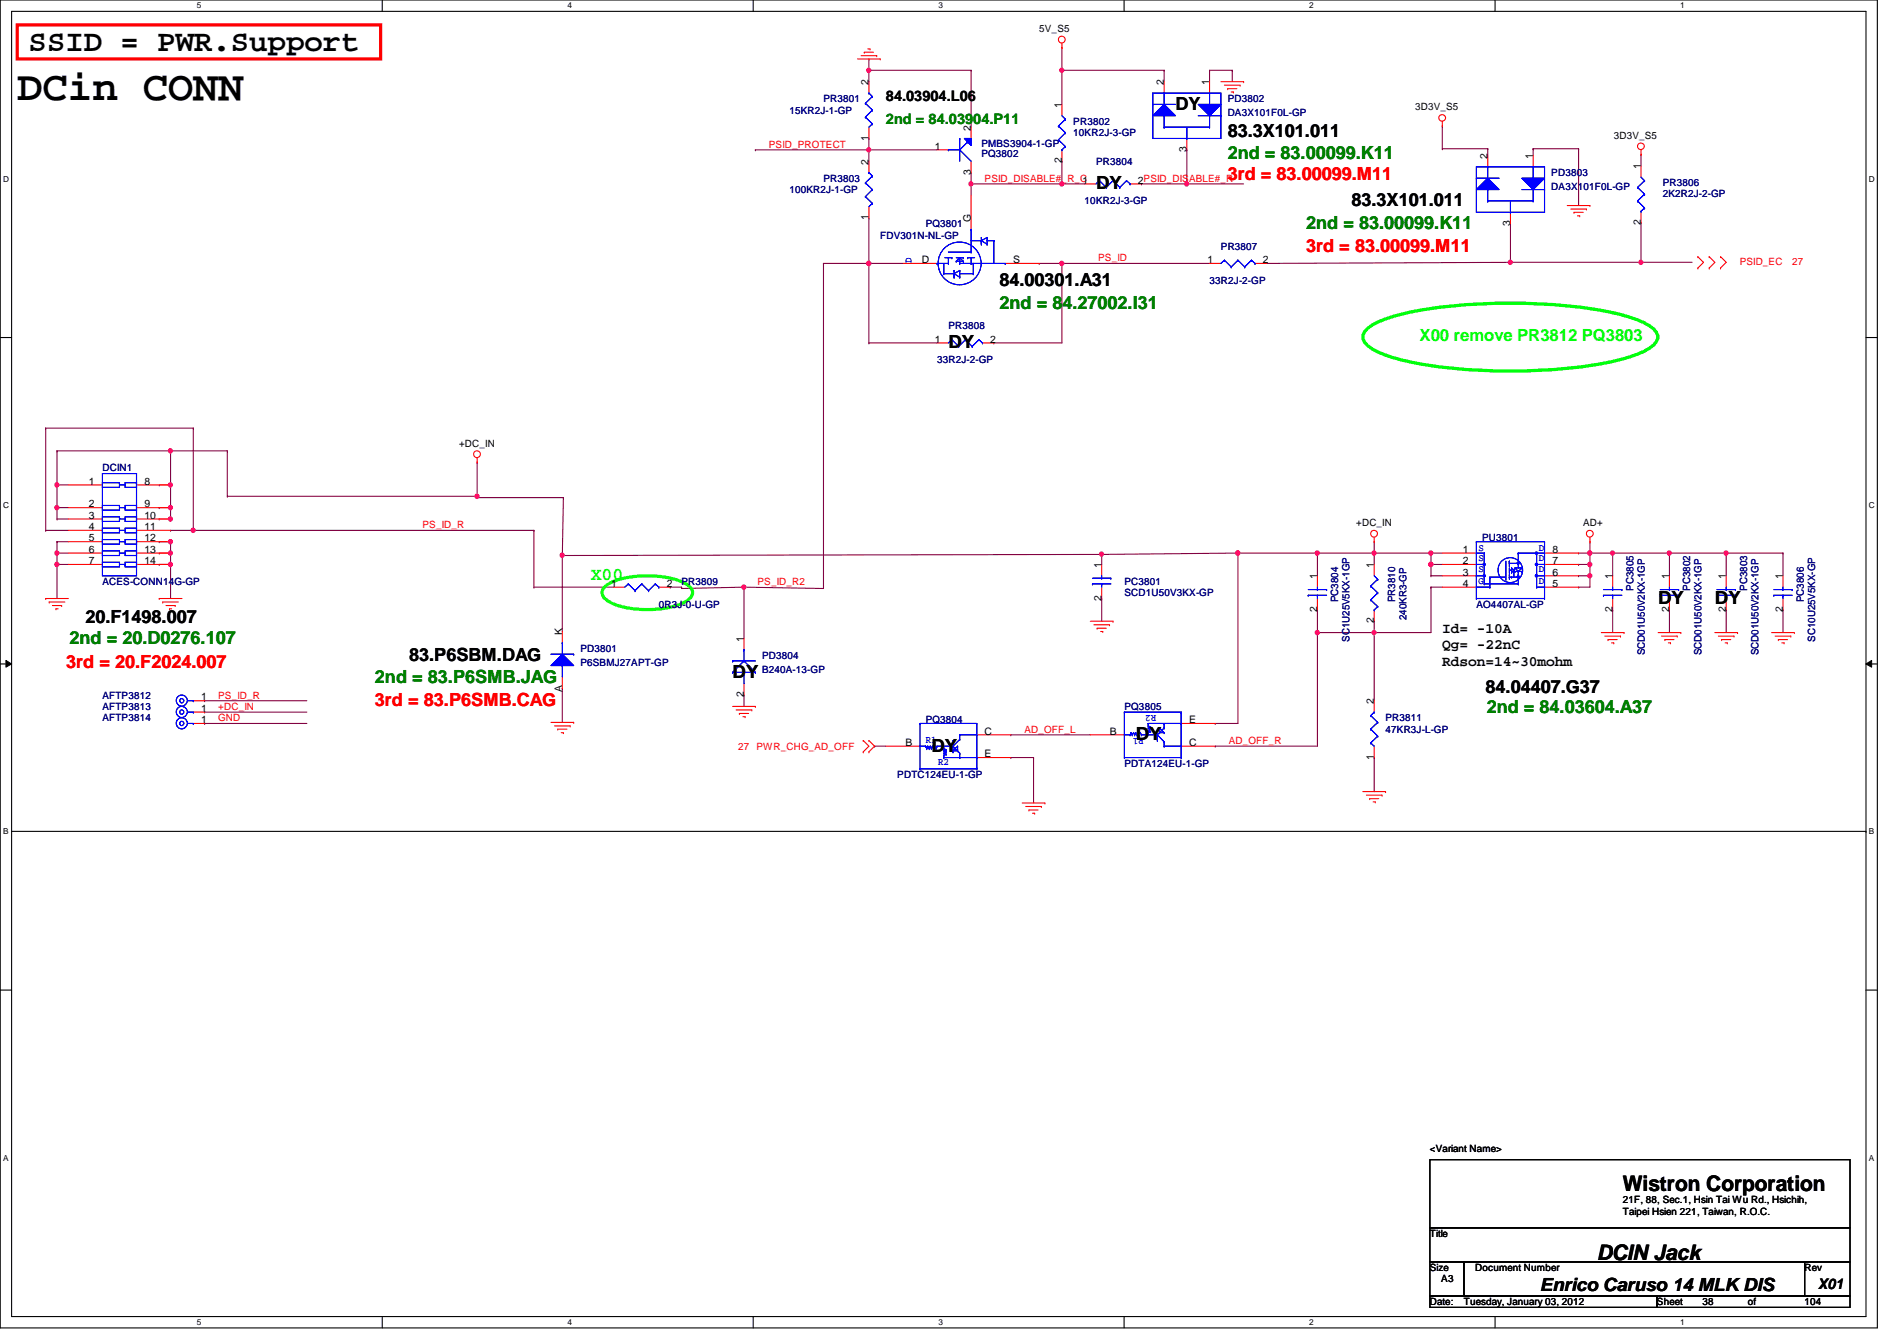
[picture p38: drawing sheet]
<svg xmlns="http://www.w3.org/2000/svg" width="297mm" height="210mm" viewBox="0 0 297 210" stroke-linecap="round" stroke-linejoin="round" font-family="sans-serif">
<defs><g id="words">
<text font-size="6.6" x="2.7" y="15.6">DCin CONN</text>
<text font-size="4.8" x="4.5" y="7.9">SSID = PWR.Support</text>
<g font-size="3.3">
<text x="254.1" y="186.4">Wistron Corporation</text>
<text x="250" y="197.2">DCIN Jack</text>
</g>
<g font-size="2.8">
<text x="184.1" y="17.2">DY</text>
<text x="192.2" y="21.5">83.3X101.011</text>
<text x="171.6" y="29.6">DY</text>
<text x="211.6" y="32.3">83.3X101.011</text>
<text x="156.5" y="44.7">84.00301.A31</text>
<text x="148.5" y="54.5">DY</text>
<text x="259.6" y="94.5">DY</text>
<text x="268.5" y="94.5">DY</text>
<text x="13.4" y="97.6">20.F1498.007</text>
<text x="64" y="103.4">83.P6SBM.DAG</text>
<text x="114.7" y="106.1">DY</text>
<text x="232.6" y="108.4">84.04407.G37</text>
<text x="145.8" y="117.6">DY</text>
<text x="177.8" y="115.9">DY</text>
<text x="241.1" y="202.1">Enrico Caruso 14 MLK DIS</text>
</g>
<g font-size="2.8" fill="#008000">
<text x="192.2" y="24.8">2nd = 83.00099.K11</text>
<text x="204.5" y="35.9">2nd = 83.00099.K11</text>
<text x="156.5" y="48.3">2nd = 84.27002.I31</text>
<text x="10.9" y="100.8">2nd = 20.D0276.107</text>
<text x="58.7" y="107">2nd = 83.P6SMB.JAG</text>
<text x="232.8" y="111.6">2nd = 84.03604.A37</text>
</g>
<g font-size="2.8" fill="#f00">
<text x="192.2" y="28.2">3rd = 83.00099.M11</text>
<text x="204.5" y="39.4">3rd = 83.00099.M11</text>
<text x="10.4" y="104.5">3rd = 20.F2024.007</text>
<text x="58.7" y="110.5">3rd = 83.P6SMB.CAG</text>
</g>
<text font-size="2.8" fill="#0f0" x="92.5" y="90.7">X00</text>
<text font-size="2.6" fill="#0f0" x="222.3" y="53.4">X00 remove PR3812 PQ3803</text>
<g font-size="2.3">
<text x="138.7" y="15.8">84.03904.L06</text>
<text x="225.8" y="99.1">Id= -10A</text>
<text x="225.8" y="101.6">Qg= -22nC</text>
<text x="225.8" y="104.2">Rdson=14~30mohm</text>
<text x="284.7" y="201.8">X01</text>
</g>
<text font-size="2.3" fill="#008000" x="138.7" y="19.3">2nd = 84.03904.P11</text>
<g font-size="1.6">
<text x="162.7" y="5">5V_S5</text>
<text x="136" y="13.3" transform="rotate(-90 136 13.3)">2</text>
<text x="166.2" y="16.9" transform="rotate(-90 166.2 16.9)">1</text>
<text x="182.2" y="13.3" transform="rotate(-90 182.2 13.3)">2</text>
<text x="189.4" y="13.3" transform="rotate(-90 189.4 13.3)">1</text>
<text x="221.6" y="17.3">3D3V_S5</text>
<text x="136" y="22" transform="rotate(-90 136 22)">1</text>
<text x="146.4" y="23.4">1</text>
<text x="152" y="20.4" transform="rotate(-90 152 20.4)">2</text>
<text x="185.8" y="23.8" transform="rotate(-90 185.8 23.8)">3</text>
<text x="252.7" y="21.7">3D3V_S5</text>
<text x="136" y="25.8" transform="rotate(-90 136 25.8)">2</text>
<text x="152" y="27.3" transform="rotate(-90 152 27.3)">3</text>
<text x="166.2" y="25.6" transform="rotate(-90 166.2 25.6)">2</text>
<text x="169.5" y="28.7">1</text>
<text x="178.2" y="28.7">2PSID_DISABLE#_R</text>
<text x="232.9" y="24.9" transform="rotate(-90 232.9 24.9)">2</text>
<text x="240" y="24.9" transform="rotate(-90 240 24.9)">1</text>
<text x="256.9" y="26.5" transform="rotate(-90 256.9 26.5)">1</text>
<text x="136" y="34.5" transform="rotate(-90 136 34.5)">1</text>
<text x="152" y="34.7" transform="rotate(-90 152 34.7)">G</text>
<text x="236.5" y="35.3" transform="rotate(-90 236.5 35.3)">3</text>
<text x="256.9" y="35.2" transform="rotate(-90 256.9 35.2)">2</text>
<text x="144.4" y="41.2">D</text>
<text x="158.6" y="41.2">S</text>
<text x="189.1" y="41.2">1</text>
<text x="197.7" y="41.2">2</text>
<text x="146.4" y="53.6">1</text>
<text x="155.1" y="53.6">2</text>
<text x="71.9" y="69.9">+DC_IN</text>
<text x="13.9" y="75.9">1</text>
<text x="22.6" y="75.9">8</text>
<text x="13.9" y="79.4">2</text>
<text x="13.9" y="81.2">3</text>
<text x="13.9" y="83">4</text>
<text x="22.6" y="79.4">9</text>
<text x="22.6" y="81.2">10</text>
<text x="22.6" y="83">11</text>
<text x="212.3" y="82.3">+DC_IN</text>
<text x="247.9" y="82.3">AD+</text>
<text x="13.9" y="84.8">5</text>
<text x="13.9" y="86.5">6</text>
<text x="13.9" y="88.3">7</text>
<text x="22.6" y="84.8">12</text>
<text x="22.6" y="86.5">13</text>
<text x="22.6" y="88.3">14</text>
<text x="172.5" y="88.9" transform="rotate(-90 172.5 88.9)">1</text>
<text x="215.1" y="88.9" transform="rotate(-90 215.1 88.9)">1</text>
<text x="229.1" y="86.5">1</text>
<text x="229.1" y="88.3">2</text>
<text x="243.1" y="88.3">7</text>
<text x="243.1" y="86.5">8</text>
<text x="95.7" y="91.9">1</text>
<text x="104.4" y="91.9">2</text>
<text x="172.5" y="94" transform="rotate(-90 172.5 94)">2</text>
<text x="206.2" y="95.8" transform="rotate(-90 206.2 95.8)">2</text>
<text x="206.2" y="90.7" transform="rotate(-90 206.2 90.7)">1</text>
<text x="229.1" y="90.1">3</text>
<text x="229.1" y="91.9">4</text>
<text x="243.1" y="91.9">5</text>
<text x="243.1" y="90.1">6</text>
<text x="252.5" y="95.8" transform="rotate(-90 252.5 95.8)">2</text>
<text x="252.5" y="90.7" transform="rotate(-90 252.5 90.7)">1</text>
<text x="261.4" y="95.8" transform="rotate(-90 261.4 95.8)">2</text>
<text x="261.4" y="90.7" transform="rotate(-90 261.4 90.7)">1</text>
<text x="270.3" y="95.8" transform="rotate(-90 270.3 95.8)">2</text>
<text x="270.3" y="90.7" transform="rotate(-90 270.3 90.7)">1</text>
<text x="279.1" y="95.8" transform="rotate(-90 279.1 95.8)">2</text>
<text x="279.1" y="90.7" transform="rotate(-90 279.1 90.7)">1</text>
<text x="88" y="99.4" transform="rotate(-90 88 99.4)">K</text>
<text x="116.5" y="100.5" transform="rotate(-90 116.5 100.5)">1</text>
<text x="215.1" y="97.6" transform="rotate(-90 215.1 97.6)">2</text>
<text x="31.5" y="111.4">1</text>
<text x="31.5" y="109.6">1</text>
<text x="31.5" y="113.2">1</text>
<text x="88" y="108.3" transform="rotate(-90 88 108.3)">A</text>
<text x="116.5" y="109.1" transform="rotate(-90 116.5 109.1)">2</text>
<text x="186.2" y="113.2">E</text>
<text x="215.1" y="110.2" transform="rotate(-90 215.1 110.2)">2</text>
<text x="141.8" y="116.8">B</text>
<text x="154.2" y="118.5">E</text>
<text x="154.2" y="115">C</text>
<text x="173.8" y="115">B</text>
<text x="186.2" y="116.8">C</text>
<text x="215.1" y="118.9" transform="rotate(-90 215.1 118.9)">1</text>
<text x="223.9" y="180.3">&lt;Variant Name&gt;</text>
<text x="254.1" y="188.3">21F, 88, Sec.1, Hsin Tai Wu Rd., Hsichih,</text>
<text x="254.1" y="190.1">Taipei Hsien 221, Taiwan, R.O.C.</text>
<text x="223.9" y="193.6">Title</text>
<text x="223.9" y="199">Size</text>
<text x="225.7" y="200.7">A3</text>
<text x="231" y="199">Document Number</text>
<text x="282.6" y="199">Rev</text>
<text x="223.9" y="204.3">Date:</text>
<text x="229.2" y="204.3">Tuesday, January 03, 2012</text>
<text x="259.5" y="204.3">Sheet</text>
<text x="266.6" y="204.3">38</text>
<text x="273.7" y="204.3">of</text>
<text x="282.6" y="204.3">104</text>
</g>
<g font-size="1.6" fill="#000080">
<text x="123.6" y="17.8">15KR2J-1-GP</text>
<text x="128.9" y="16">PR3801</text>
<text x="192.2" y="16">PD3802</text>
<text x="153.7" y="22.9">PMBS3904-1-GP</text>
<text x="168.1" y="19.6">PR3802</text>
<text x="168.1" y="21.3">10KR2J-3-GP</text>
<text x="192.2" y="18.2">DA3X101F0L-GP</text>
<text x="128.9" y="28.4">PR3803</text>
<text x="153.7" y="24.6">PQ3802</text>
<text x="171.6" y="25.8">PR3804</text>
<text x="242.9" y="27.6">PD3803</text>
<text x="242.9" y="29.7">DA3X101F0L-GP</text>
<text x="260.3" y="29.2">PR3806</text>
<text x="123.6" y="30.2">100KR2J-1-GP</text>
<text x="144.9" y="35.6">PQ3801</text>
<text x="169.8" y="32">10KR2J-3-GP</text>
<text x="260.3" y="30.8">2K2R2J-2-GP</text>
<text x="137.8" y="37.3">FDV301N-NL-GP</text>
<text x="191.2" y="39.1">PR3807</text>
<text x="189.4" y="44.4">33R2J-2-GP</text>
<text x="148.5" y="51.6">PR3808</text>
<text x="146.7" y="56.9">33R2J-2-GP</text>
<text x="16" y="73.8">DCIN1</text>
<text x="232.1" y="84.7">PU3801</text>
<text x="16" y="91.6">ACES-CONN14G-GP</text>
<text x="103.2" y="95.1">0R3J-0-U-GP</text>
<text x="106.7" y="91.6">PR3809</text>
<text x="176.1" y="91.6">PC3801</text>
<text x="176.1" y="93.3">SCD1U50V3KX-GP</text>
<text x="209.5" y="94.2" transform="rotate(-90 209.5 94.2)">PC3804</text>
<text x="218.4" y="94.2" transform="rotate(-90 218.4 94.2)">PR3810</text>
<text x="231.2" y="95.1">AO4407AL-GP</text>
<text x="255.8" y="92.5" transform="rotate(-90 255.8 92.5)">PC3805</text>
<text x="264.7" y="92.5" transform="rotate(-90 264.7 92.5)">PC3802</text>
<text x="273.6" y="92.5" transform="rotate(-90 273.6 92.5)">PC3803</text>
<text x="282.4" y="94.2" transform="rotate(-90 282.4 94.2)">PC3806</text>
<text x="211.3" y="100.5" transform="rotate(-90 211.3 100.5)">SC1U25V5KX-1GP</text>
<text x="220.2" y="97.1" transform="rotate(-90 220.2 97.1)">240KR3-GP</text>
<text x="284.2" y="100.5" transform="rotate(-90 284.2 100.5)">SC10U25V5KX-GP</text>
<text x="90.9" y="102.1">PD3801</text>
<text x="90.9" y="104.2">P6SBMJ27APT-GP</text>
<text x="119.3" y="103.1">PD3804</text>
<text x="119.3" y="105.3">B240A-13-GP</text>
<text x="257.6" y="102.6" transform="rotate(-90 257.6 102.6)">SCD01U50V2KX-1GP</text>
<text x="266.4" y="102.6" transform="rotate(-90 266.4 102.6)">SCD01U50V2KX-1GP</text>
<text x="275.3" y="102.6" transform="rotate(-90 275.3 102.6)">SCD01U50V2KX-1GP</text>
<text x="16" y="111.1">AFTP3813</text>
<text x="16" y="109.3">AFTP3812</text>
<text x="16" y="112.9">AFTP3814</text>
<text x="144.9" y="113.1">PQ3804</text>
<text x="176.1" y="111.1">PQ3805</text>
<text x="217" y="112.9">PR3811</text>
<text x="217" y="114.7">47KR3J-L-GP</text>
<text x="140.5" y="121.8">PDTC124EU-1-GP</text>
<text x="176.1" y="120">PDTA124EU-1-GP</text>
</g>
<g font-size="1.6" fill="#f00">
<text x="120.4" y="23.1">PSID_PROTECT</text>
<text x="154.2" y="28.4">PSID_DISABLE#_R_C</text>
<text x="172" y="40.9">PS_ID</text>
<text x="272.4" y="41.4">PSID_EC</text>
<text x="280.6" y="41.4">27</text>
<text x="66.2" y="82.7">PS_ID_R</text>
<text x="118.6" y="91.6">PS_ID_R2</text>
<text x="34.2" y="111.1">+DC_IN</text>
<text x="34.2" y="112.9">GND</text>
<text x="34.2" y="109.3">PS_ID_R</text>
<text x="115.6" y="117.3">27 PWR_CHG_AD_OFF</text>
<text x="160.4" y="114.7">AD_OFF_L</text>
<text x="192.4" y="116.5">AD_OFF_R</text>
</g>
<g font-size="1.6" fill="#00f">
<text x="142.7" y="41.2" transform="rotate(-90 142.7 41.2)">D</text>
<text x="231.5" y="86.2">S</text>
<text x="231.5" y="87.8">S</text>
<text x="231.5" y="89.6">S</text>
<text x="241" y="89.6">D</text>
<text x="241" y="87.8">D</text>
<text x="241" y="86.2">D</text>
<text x="231.5" y="91.4">G</text>
<text x="241" y="91.4">D</text>
<text x="181.1" y="111.9" transform="rotate(180 181.1 111.9)">R2</text>
<text x="144.9" y="116.2">R1</text>
<text x="146.9" y="119.8">R2</text>
<text x="179.1" y="115.5" transform="rotate(180 179.1 115.5)">R1</text>
</g>
<g font-size="1.3">
<text x="30.8" y="1.3">5</text>
<text x="88.9" y="1.3">4</text>
<text x="146.9" y="1.3">3</text>
<text x="205" y="1.3">2</text>
<text x="263.1" y="1.3">1</text>
<text x=".5" y="28.4">D</text>
<text x="292.6" y="28.4">D</text>
<text x=".5" y="79.5">C</text>
<text x="292.6" y="79.5">C</text>
<text x=".5" y="130.6">B</text>
<text x="292.6" y="130.6">B</text>
<text x=".5" y="181.7">A</text>
<text x="292.6" y="181.7">A</text>
<text x="30.8" y="207.4">5</text>
<text x="88.9" y="207.4">4</text>
<text x="146.9" y="207.4">3</text>
<text x="205" y="207.4">2</text>
<text x="263.1" y="207.4">1</text>
</g>
</g></defs>
<path d="M0 0h294v207.9h-294zM1.8 1.8h290.4v204.3h-290.4z" fill="none" stroke="#000" stroke-width=".17"/>
<g fill="#fff">
<path d="M30.8 .2h.7v1.4h-.7z"/>
<path d="M30.8 206.2h.7v1.4h-.7z"/>
</g>
<path d="M59.9 0v1.8M59.9 206.1v1.8" fill="none" stroke="#000" stroke-width=".17"/>
<g fill="#fff">
<path d="M88.9 .2h.6v1.4h-.6z"/>
<path d="M88.9 206.2h.6v1.4h-.6z"/>
</g>
<path d="M117.9 0v1.8M117.9 206.1v1.8" fill="none" stroke="#000" stroke-width=".17"/>
<g fill="#fff">
<path d="M146.9 .2h.7v1.4h-.7z"/>
<path d="M146.9 206.2h.7v1.4h-.7z"/>
</g>
<path d="M176 0v1.8M176 206.1v1.8" fill="none" stroke="#000" stroke-width=".17"/>
<g fill="#fff">
<path d="M205 .2h.7v1.4h-.7z"/>
<path d="M205 206.2h.7v1.4h-.7z"/>
</g>
<path d="M234.1 0v1.8M234.1 206.1v1.8" fill="none" stroke="#000" stroke-width=".17"/>
<g fill="#fff">
<path d="M263.1 .2h.7v1.4h-.7z"/>
<path d="M263.1 206.2h.7v1.4h-.7z"/>
<path d="M.5 27.3h.9v1.4h-.9z"/>
<path d="M292.6 27.3h.9v1.4h-.9z"/>
<path d="M.5 78.4h.9v1.4h-.9z"/>
<path d="M292.6 78.4h.9v1.4h-.9z"/>
</g>
<path d="M0 52.8h1.8M292.2 52.8h1.8" fill="none" stroke="#000" stroke-width=".17"/>
<g fill="#fff">
<path d="M.5 129.5h.8v1.4h-.8z"/>
<path d="M292.6 129.5h.9v1.4h-.9z"/>
</g>
<path d="M0 103.9h1.8M292.2 103.9h1.8" fill="none" stroke="#000" stroke-width=".17"/>
<path d="M.9 103.4l.9 .5-.9 .5zM292.2 103.9l.9-.5v1z" fill="#000"/>
<path d="M.9 103.4l.9 .5-.9 .5zM292.2 103.9l.9-.5v1z" fill="none" stroke="#000" stroke-width=".16"/>
<g fill="#fff">
<path d="M.5 180.5h.8v1.4h-.8z"/>
<path d="M292.6 180.5h.9v1.4h-.9z"/>
</g>
<path d="M0 155h1.8M292.2 155h1.8" fill="none" stroke="#000" stroke-width=".17"/>
<path d="M8.9 86.6h.1M8.9 88.3h.1M8.9 86.6h1.8M8.9 88.3v5.4" fill="none" stroke="#800040" stroke-width=".17"/>
<circle cx="8.9" cy="88.3" r=".33" fill="#f0f"/>
<circle cx="8.9" cy="88.3" r=".33" fill="none" stroke="#f0f" stroke-width=".17"/>
<g fill="none" stroke="#800040" stroke-width=".17">
<path d="M7.2 67h.1M7.2 67v16M8.9 70.6h.1M8.9 70.6h17.8M24.9 75.9h.1M26.7 70.6h.1M26.7 70.6v5.3h-1.8M74.7 77.7h.1M74.7 77.7v.2M7.2 83h.1M7.2 83h3.5M8.9 84.8h.1"/>
<path d="M8.9 88.3h.1M8.9 84.8h1.8M8.9 88.3h1.8M136.9 116.8h.1M136.9 116.8h1.8M158.3 118.6h.1M158.3 115h.1M158.3 118.6h3.5M158.3 115h12.4M161.8 118.6h.1M161.8 118.6v7.1"/>
</g>
<circle cx="26.7" cy="70.6" r=".33" fill="#f0f"/>
<circle cx="26.7" cy="70.6" r=".33" fill="none" stroke="#f0f" stroke-width=".17"/>
<path d="M8.9 86.6h.1M8.9 86.6v1.7" fill="none" stroke="#800040" stroke-width=".17"/>
<circle cx="8.9" cy="86.6" r=".33" fill="#f0f"/>
<circle cx="8.9" cy="86.6" r=".33" fill="none" stroke="#f0f" stroke-width=".17"/>
<path d="M8.9 75.9h.1M8.9 75.9v3.6" fill="none" stroke="#800040" stroke-width=".17"/>
<circle cx="8.9" cy="75.9" r=".33" fill="#f0f"/>
<circle cx="8.9" cy="75.9" r=".33" fill="none" stroke="#f0f" stroke-width=".17"/>
<path d="M26.7 86.6h.1M26.7 86.6v1.7" fill="none" stroke="#800040" stroke-width=".17"/>
<circle cx="26.7" cy="86.6" r=".33" fill="#f0f"/>
<circle cx="26.7" cy="86.6" r=".33" fill="none" stroke="#f0f" stroke-width=".17"/>
<path d="M26.7 75.9h.1M26.7 75.9v3.6M24.9 88.3h.1M24.9 88.3h1.8" fill="none" stroke="#800040" stroke-width=".17"/>
<circle cx="26.7" cy="75.9" r=".33" fill="#f0f"/>
<circle cx="26.7" cy="75.9" r=".33" fill="none" stroke="#f0f" stroke-width=".17"/>
<path d="M8.9 75.9h.1M8.9 79.5h.1M8.9 79.5v1.7M8.9 75.9h1.8M26.7 70.6h.1M26.7 70.6h8.9M74.7 72.3h.1M74.7 72.3v5.4M8.9 84.8h.1M8.9 84.8v1.8" fill="none" stroke="#800040" stroke-width=".17"/>
<circle cx="8.9" cy="79.5" r=".33" fill="#f0f"/>
<circle cx="8.9" cy="79.5" r=".33" fill="none" stroke="#f0f" stroke-width=".17"/>
<path d="M8.9 81.2h.1M8.9 81.2h1.8M24.9 86.6h.1M24.9 86.6h1.8M26.7 88.3h.1M26.7 88.3v5.4" fill="none" stroke="#800040" stroke-width=".17"/>
<circle cx="26.7" cy="88.3" r=".33" fill="#f0f"/>
<circle cx="26.7" cy="88.3" r=".33" fill="none" stroke="#f0f" stroke-width=".17"/>
<g fill="none" stroke="#800040" stroke-width=".17">
<path d="M7.2 67h.1M7.2 67h23.1M8.9 79.5h.1M8.9 70.6h.1M8.9 79.5h1.8M8.9 70.6v5.3M24.9 79.5h.1M24.9 79.5h1.8M26.7 79.5h.1M26.7 79.5v1.7h-1.8M30.3 67h.1M30.3 67v16"/>
<path d="M35.6 70.6h.1M35.6 70.6v7.1M24.9 81.2h.1M24.9 84.8h.1M24.9 84.8h1.8M106.7 91.9h.1M106.7 91.9v.2l9.8-.2M116.5 91.9h.1"/>
</g>
<circle cx="26.7" cy="81.2" r=".33" fill="#f0f"/>
<circle cx="26.7" cy="81.2" r=".33" fill="none" stroke="#f0f" stroke-width=".17"/>
<circle cx="26.7" cy="79.5" r=".33" fill="#f0f"/>
<circle cx="26.7" cy="79.5" r=".33" fill="none" stroke="#f0f" stroke-width=".17"/>
<path d="M240.1 23.3h.1M240.1 23.3h7.1M193.8 86.6h.1M193.8 86.6v26.6h-3.5M190.3 116.8h.1M190.3 113.2h.1M190.3 116.8h16" fill="none" stroke="#800040" stroke-width=".17"/>
<circle cx="193.8" cy="86.6" r=".33" fill="#f0f"/>
<circle cx="193.8" cy="86.6" r=".33" fill="none" stroke="#f0f" stroke-width=".17"/>
<path d="M30.3 83h.1M30.3 83h53.3" fill="none" stroke="#800040" stroke-width=".17"/>
<circle cx="30.2" cy="83" r=".33" fill="#f0f"/>
<circle cx="30.2" cy="83" r=".33" fill="none" stroke="#f0f" stroke-width=".17"/>
<path d="M166.3 28.8h.1M166.3 28.8h3.5M279.2 86.6h.1M279.2 95.5h.1M279.2 86.6v3.5M279.2 95.5v3.5" fill="none" stroke="#800040" stroke-width=".17"/>
<circle cx="166.2" cy="28.8" r=".33" fill="#f0f"/>
<circle cx="166.2" cy="28.8" r=".33" fill="none" stroke="#f0f" stroke-width=".17"/>
<path d="M225.8 19.7h.1M225.8 19.7v3.6M152.1 28.8h.1M152.1 28.8h14.2M225.8 23.3h.1M225.8 23.3h7.2M247.2 23.3h.1M247.2 23.3v8.9M215.2 99h.1M215.2 99v10.7" fill="none" stroke="#800040" stroke-width=".17"/>
<circle cx="152" cy="28.8" r=".33" fill="#f0f"/>
<circle cx="152" cy="28.8" r=".33" fill="none" stroke="#f0f" stroke-width=".17"/>
<path d="M166.3 7.5h.1M166.3 7.5v3.5M152.1 27h.1M152.1 27v1.8M172.5 86.8h.1M172.5 86.8l-84.5 .2" fill="none" stroke="#800040" stroke-width=".17"/>
<circle cx="88" cy="86.9" r=".33" fill="#f0f"/>
<circle cx="88" cy="86.9" r=".33" fill="none" stroke="#f0f" stroke-width=".17"/>
<circle cx="172.5" cy="86.7" r=".33" fill="#f0f"/>
<circle cx="172.5" cy="86.7" r=".33" fill="none" stroke="#f0f" stroke-width=".17"/>
<path d="M152.1 28.8h.1M152.1 28.8v1.8M257 24.2h.1M257 24.2v1.8M128.9 41.2h.1M128.9 41.2v50.9M261.4 86.6h.1M261.4 86.6v3.5M261.4 86.6h8.9" fill="none" stroke="#800040" stroke-width=".17"/>
<circle cx="261.4" cy="86.6" r=".33" fill="#f0f"/>
<circle cx="261.4" cy="86.6" r=".33" fill="none" stroke="#f0f" stroke-width=".17"/>
<path d="M189.4 11h.1M189.4 11h3.6M206.3 99h.1M215.2 97.2h.1M215.2 97.2v1.8h-8.9M249 88.3h.1M249 88.3v1.8" fill="none" stroke="#800040" stroke-width=".17"/>
<circle cx="248.9" cy="88.3" r=".33" fill="#f0f"/>
<circle cx="248.9" cy="88.3" r=".33" fill="none" stroke="#f0f" stroke-width=".17"/>
<path d="M257 34.8h.1M257 34.8v6.3M247.2 90.1h.1M247.2 90.1h1.8M249 90.1h.1M249 90.1v1.8" fill="none" stroke="#800040" stroke-width=".17"/>
<circle cx="248.9" cy="90.1" r=".33" fill="#f0f"/>
<circle cx="248.9" cy="90.1" r=".33" fill="none" stroke="#f0f" stroke-width=".17"/>
<path d="M136.1 23.5h.1M136.1 23.5v1.7M136.1 41.2h.1M136.1 41.2v12.5M247.2 91.9h.1M247.2 91.9h1.8M270.3 86.6h.1M270.3 86.6v3.5" fill="none" stroke="#800040" stroke-width=".17"/>
<circle cx="136" cy="41.2" r=".33" fill="#f0f"/>
<circle cx="136" cy="41.2" r=".33" fill="none" stroke="#f0f" stroke-width=".17"/>
<path d="M136.1 53.7h.1M136.1 53.7h10.6M215.2 99h.1M215.2 99h8.9" fill="none" stroke="#800040" stroke-width=".17"/>
<circle cx="215.1" cy="99" r=".33" fill="#f0f"/>
<circle cx="215.1" cy="99" r=".33" fill="none" stroke="#f0f" stroke-width=".17"/>
<path d="M166.3 11h.1M166.3 11h16M182.3 11h.1M182.3 11v1.8M193 11h.1M193 11v1.8M206.3 99h.1M206.3 99v17.8M224.1 90.1h.1M224.1 90.1h1.7" fill="none" stroke="#800040" stroke-width=".17"/>
<circle cx="206.3" cy="99" r=".33" fill="#f0f"/>
<circle cx="206.3" cy="99" r=".33" fill="none" stroke="#f0f" stroke-width=".17"/>
<path d="M136.1 9.2h.1M136.1 9.2v1.8M152.1 11h.1M152.1 11v8.9M236.5 41.1h.1M236.5 41.1l-38.2 .1M215.2 84.8h.1M215.2 84.8v1.8M249 86.6h.1M249 86.6h3.5" fill="none" stroke="#800040" stroke-width=".17"/>
<circle cx="248.9" cy="86.6" r=".33" fill="#f0f"/>
<circle cx="248.9" cy="86.6" r=".33" fill="none" stroke="#f0f" stroke-width=".17"/>
<path d="M166.3 11h.1M166.3 11v5.3M136.1 34.1h.1M136.1 34.1v7.1M136.1 41.2h.1M136.1 41.2h5.3M172.5 86.8h.1M172.5 93.7h.1M172.5 86.8v1.5M172.5 93.7v3.5" fill="none" stroke="#800040" stroke-width=".17"/>
<circle cx="166.2" cy="11" r=".33" fill="#f0f"/>
<circle cx="166.2" cy="11" r=".33" fill="none" stroke="#f0f" stroke-width=".17"/>
<path d="M185.8 23.5h.1M185.8 23.5v5.3M155.6 53.7h.1M155.6 53.7h10.7M206.3 86.6h.1M206.3 86.6v3.5M224.1 88.3h.1M224.1 88.3v1.8" fill="none" stroke="#800040" stroke-width=".17"/>
<circle cx="224" cy="88.3" r=".33" fill="#f0f"/>
<circle cx="224" cy="88.3" r=".33" fill="none" stroke="#f0f" stroke-width=".17"/>
<g fill="none" stroke="#800040" stroke-width=".17">
<path d="M189.4 11h.1M189.4 11v1.8M178.7 28.8h.1M178.7 28.8h7.1M162.7 41.2h.1M162.7 41.2h26.7M166.3 41.2h.1M236.5 41.1h.1M236.5 41.1h20.5M215.2 86.6h.1M215.2 86.6h8.9M224.1 88.3h.1"/>
<path d="M224.1 88.3h1.7M247.2 86.6h.1M249 84.8h.1M249 84.8v1.8h-1.8"/>
</g>
<circle cx="236.5" cy="41.1" r=".33" fill="#f0f"/>
<circle cx="236.5" cy="41.1" r=".33" fill="none" stroke="#f0f" stroke-width=".17"/>
<path d="M257 41.1h.1M257 41.1h8" fill="none" stroke="#800040" stroke-width=".17"/>
<circle cx="256.9" cy="41.1" r=".33" fill="#f0f"/>
<circle cx="256.9" cy="41.1" r=".33" fill="none" stroke="#f0f" stroke-width=".17"/>
<path d="M136.1 11h.1M136.1 11v1.8M136.1 11h16M236.5 35h.1M236.5 35v6.1" fill="none" stroke="#800040" stroke-width=".17"/>
<circle cx="136" cy="11" r=".33" fill="#f0f"/>
<circle cx="136" cy="11" r=".33" fill="none" stroke="#f0f" stroke-width=".17"/>
<path d="M166.3 41.2h.1M166.3 41.2v12.5" fill="none" stroke="#800040" stroke-width=".17"/>
<circle cx="166.2" cy="41.2" r=".33" fill="#f0f"/>
<circle cx="166.2" cy="41.2" r=".33" fill="none" stroke="#f0f" stroke-width=".17"/>
<path d="M206.3 86.6h.1M206.3 86.6h8.9M215.2 86.6h.1M215.2 86.6v1.7" fill="none" stroke="#800040" stroke-width=".17"/>
<circle cx="215.1" cy="86.6" r=".33" fill="#f0f"/>
<circle cx="215.1" cy="86.6" r=".33" fill="none" stroke="#f0f" stroke-width=".17"/>
<circle cx="206.3" cy="86.6" r=".33" fill="#f0f"/>
<circle cx="206.3" cy="86.6" r=".33" fill="none" stroke="#f0f" stroke-width=".17"/>
<path d="M252.5 86.6h.1M252.5 86.6h8.9" fill="none" stroke="#800040" stroke-width=".17"/>
<circle cx="252.5" cy="86.6" r=".33" fill="#f0f"/>
<circle cx="252.5" cy="86.6" r=".33" fill="none" stroke="#f0f" stroke-width=".17"/>
<path d="M224.1 91.9h.1M224.1 86.6h.1M224.1 86.6v1.7M224.1 91.9v7.1M224.1 91.9h1.7M252.5 86.6h.1M252.5 95.5h.1M252.5 86.6v3.5M252.5 95.5v3.5" fill="none" stroke="#800040" stroke-width=".17"/>
<circle cx="224" cy="88.3" r=".33" fill="#f0f"/>
<circle cx="224" cy="88.3" r=".33" fill="none" stroke="#f0f" stroke-width=".17"/>
<circle cx="224" cy="86.6" r=".33" fill="#f0f"/>
<circle cx="224" cy="86.6" r=".33" fill="none" stroke="#f0f" stroke-width=".17"/>
<path d="M270.3 86.6h.1M270.3 86.6h8.9" fill="none" stroke="#800040" stroke-width=".17"/>
<circle cx="270.3" cy="86.6" r=".33" fill="#f0f"/>
<circle cx="270.3" cy="86.6" r=".33" fill="none" stroke="#f0f" stroke-width=".17"/>
<path d="M136.1 21.7h.1M136.1 23.5h.1M136.1 21.7v1.8M136.1 23.5h10.6" fill="none" stroke="#800040" stroke-width=".17"/>
<circle cx="136" cy="23.4" r=".33" fill="#f0f"/>
<circle cx="136" cy="23.4" r=".33" fill="none" stroke="#f0f" stroke-width=".17"/>
<path d="M249 86.6h.1M249 86.6v1.7" fill="none" stroke="#800040" stroke-width=".17"/>
<circle cx="248.9" cy="86.6" r=".33" fill="#f0f"/>
<circle cx="248.9" cy="86.6" r=".33" fill="none" stroke="#f0f" stroke-width=".17"/>
<path d="M185.8 28.8h.1M185.8 28.8h8.9M247.2 88.3h.1M247.2 88.3h1.8" fill="none" stroke="#800040" stroke-width=".17"/>
<circle cx="185.8" cy="28.8" r=".33" fill="#f0f"/>
<circle cx="185.8" cy="28.8" r=".33" fill="none" stroke="#f0f" stroke-width=".17"/>
<path d="M166.3 25.2h.1M166.3 25.2v3.6M128.9 41.2h.1M128.9 41.2h7.2M88.2 77.9h.1M88.2 77.9l-.2 9.1" fill="none" stroke="#800040" stroke-width=".17"/>
<circle cx="136" cy="41.2" r=".33" fill="#f0f"/>
<circle cx="136" cy="41.2" r=".33" fill="none" stroke="#f0f" stroke-width=".17"/>
<path d="M116.5 91.9h.1M116.5 91.9l12.4 .2" fill="none" stroke="#800040" stroke-width=".17"/>
<circle cx="116.5" cy="91.9" r=".33" fill="#f0f"/>
<circle cx="116.5" cy="91.9" r=".33" fill="none" stroke="#f0f" stroke-width=".17"/>
<g fill="none" stroke="#800040" stroke-width=".17">
<path d="M74.7 77.9h.1M74.7 77.9h13.5M26.7 84.8h.1M26.7 84.8v1.8M83.6 83h.1M83.6 83v8.9M88 87h.1M88 87v11.8M104.9 91.9h.1M104.9 91.9h1.8M116.5 91.9h.1M116.5 91.9v8"/>
<path d="M193.8 86.6h.1M193.8 86.6h12.5M224.1 86.6h.1M224.1 86.6h1.7M88 107.7h.1M88 107.7v5.4M116.5 108.8h.1M116.5 108.8v1.8M215.2 118.6h.1M215.2 118.6v5.3"/>
</g>
<circle cx="26.7" cy="84.8" r=".33" fill="#f0f"/>
<circle cx="26.7" cy="84.8" r=".33" fill="none" stroke="#f0f" stroke-width=".17"/>
<path d="M193.8 86.6h.1M193.8 86.6l-21.3 .2" fill="none" stroke="#800040" stroke-width=".17"/>
<circle cx="193.8" cy="86.6" r=".33" fill="#f0f"/>
<circle cx="193.8" cy="86.6" r=".33" fill="none" stroke="#f0f" stroke-width=".17"/>
<path d="M118.3 23.5h.1M118.3 23.5h17.8M35.6 77.7h.1M35.6 77.7h39.1M206.3 95.5h.1M206.3 95.5v3.5" fill="none" stroke="#800040" stroke-width=".17"/>
<circle cx="74.7" cy="77.7" r=".33" fill="#f0f"/>
<circle cx="74.7" cy="77.7" r=".33" fill="none" stroke="#f0f" stroke-width=".17"/>
<g fill="none" stroke="#800040" stroke-width=".17">
<path d="M233 23.3h.1M233 23.3v1M240.1 23.3h.1M240.1 23.3v1M26.7 83h.1M26.7 83h3.6M83.6 91.9h.1M83.6 91.9h12.5M261.4 95.5h.1M261.4 95.5v3.5M270.3 95.5h.1M270.3 95.5v3.5"/>
<path d="M32 111.5h.1M32 113.2h.1M32 109.7h.1M32 111.5h16M32 113.2h16M32 109.7h16"/>
</g>
<g fill="none" stroke="#f00" stroke-width=".17">
<path d="M134.3 9.2h3.5M134.8 8.7h2.5M135.3 8.2h.1M135.3 8.2h1.5M135.9 7.7h.3M136.1 12.8v1.8M136.1 19.9v1.8M136.2 7.7h.1M137.3 8.7h.1M137.8 9.2h.1M166.3 7.5h.1M166.3 6.8v.7"/>
<path d="M166.3 16.3v1.8M182.3 12.8v1.8M189.4 12.8v1.8M191.2 12.8h3.5M191.7 13.3h2.5M192.2 13.9h.1M192.2 13.9h1.5M192.8 14.4h.3M193.1 14.4h.1M194.2 13.3h.1M194.7 12.8h.1M225.8 19.7h.1"/>
<path d="M225.8 19v.7M136.1 25.2v1.8M136.1 32.3v1.8M166.3 23.5v1.7M185.8 21.7v1.8M245.4 32.2h3.6M246 32.7h2.4M246.5 33.2h.1M246.5 33.2h1.4M247 33.8h.4M247.4 33.8h.1M248.4 32.7h.1"/>
<path d="M249 32.2h.1M257 24.2h.1M257 23.5v.7M257 26v1.7M257 33.1v1.7M146.7 53.7h1.8M153.8 53.7h1.8M265.8 42h.1M265.8 40.2h.1M265.8 40.2l.9 .9-.9 .9M267.6 40.2h.1M267.6 42h.1"/>
<path d="M267.6 40.2l.9 .9-.9 .9M269.4 42h.1M269.4 40.2h.1M269.4 40.2l.9 .9-.9 .9M74.7 72.3h.1M74.7 71.7v.6M7.2 93.7h.1M7.2 93.7h3.5M7.7 94.2h.1M7.7 94.2h2.5M8.2 94.8h1.4M8.8 95.3h.1"/>
<path d="M8.8 95.3h.3M9.6 94.8h.1M24.9 93.7h.1M24.9 93.7h3.6M25.5 94.2h.1M25.5 94.2h2.4M26 94.8h1.4M26.5 95.3h.1M26.5 95.3h.4M27.4 94.8h.1M96.1 91.9h1.7M103.2 91.9h1.7"/>
<path d="M116.5 99.9v1.8M170.7 97.2h3.6M171.3 97.8h2.4M171.8 98.3h.1M171.8 98.3h1.4M172.3 98.8h.4M172.5 88.3v1.8M172.5 91.9v1.8M172.7 98.8h.1M173.7 97.8h.1M174.3 97.2h.1M206.3 90.1v1.8"/>
<path d="M206.3 93.7v1.8M215.2 84.8h.1M215.2 84.1v.7M215.2 88.3v1.8M215.2 95.5v1.7M249 84.8h.1M249 84.1v.7M250.7 99h3.6M251.3 99.6h2.4M253.7 99.6h.1M254.3 99h.1M259.6 99h3.6"/>
<path d="M260.2 99.6h2.4M262.6 99.6h.1M263.2 99h.1M268.5 99h3.6M269.1 99.6h2.4M270.3 90.1v1.8M270.3 93.7v1.8M271.5 99.6h.1M272.1 99h.1M277.4 99h3.6M278 99.6h2.4M280.4 99.6h.1"/>
<path d="M281 99h.1M30.3 111.5h1.7M86.3 113.1h3.5M86.8 113.6h2.5M87.3 114.1h.1M87.3 114.1h1.5M87.9 114.7h.3M88.2 114.7h.1M89.3 113.6h.1M89.8 113.1h.1M114.7 110.6h3.6M115.3 111.1h2.4"/>
<path d="M115.8 111.7h.1M115.8 111.7h1.4M116.3 112.2h.4M116.5 107v1.8M116.7 112.2h.1M117.7 111.1h.1M118.3 110.6h.1M135.2 117.7h.1M135.2 115.9h.1M135.2 115.9l.9 .9-.9 .9M136.1 115.9h.1M136.1 117.7h.1"/>
<path d="M136.1 115.9l.8 .9-.8 .9M170.7 115h5.4M185 113.2h5.3M185 116.8h5.3M215.2 109.7v1.8M215.2 116.8v1.8M251.8 100.1h.1M251.8 100.1h1.4M252.3 100.6h.4M252.7 100.6h.1M260.7 100.1h.1M260.7 100.1h1.4"/>
<path d="M261.2 100.6h.4M261.6 100.6h.1M269.6 100.1h.1M269.6 100.1h1.4M270.1 100.6h.4M270.5 100.6h.1M278.5 100.1h.1M278.5 100.1h1.4M279 100.6h.4M279.4 100.6h.1M160.1 125.7h3.5M160.6 126.2h2.5"/>
<path d="M161.1 126.8h.1M161.1 126.8h1.5M161.7 127.3h.3M162 127.3h.1M163.1 126.2h.1M163.6 125.7h.1M213.4 123.9h3.6M213.9 124.5h2.5M214.5 125h.1M214.5 125h1.4M215 125.5h.3M215.3 125.5h.1"/>
<path d="M216.4 124.5h.1M217 123.9h.1"/>
<circle cx="166.3" cy="6.2" r=".54"/>
<circle cx="225.8" cy="18.5" r=".52"/>
<circle cx="256.9" cy="22.9" r=".52"/>
<circle cx="74.7" cy="71.1" r=".54"/>
<circle cx="215.1" cy="83.5" r=".54"/>
<circle cx="248.9" cy="83.5" r=".54"/>
</g>
<path d="M1.8 130.1h290.4M292.2 130.1h.1M223.9 181.5h65.8v10.7h-65.8zM223.9 192.2h65.8v5.3h-65.8zM223.9 197.5h5.3v5.4h-5.3zM229.2 197.5h53.4v5.4h-53.4zM282.6 197.5h7.1v5.4h-7.1zM223.9 202.9h35.6v1.7h-35.6zM259.5 202.9h30.2v1.7h-30.2z" fill="none" stroke="#000" stroke-width=".17"/>
<path d="M94.7 91.8a9.1 9.1 0 0 1 5.4-1.6 14.1 14.1 0 0 1 7.4 1.2 1.4 1.4 0 0 1 1 1.4 1.4 1.4 0 0 1-1 1.3 14.8 14.8 0 0 1-9.7 1 5.3 5.3 0 0 1-3.4-1.9l-.1-.4 .1-.5z" fill="none" stroke="#00ff40" stroke-width=".51"/>
<path d="M2.7 3.9h56.9v5.3h-56.9z" fill="none" stroke="#f00" stroke-width=".51"/>
<path d="M213.9 51.7a13.1 13.1 0 0 1 6.3-2.7 86.7 86.7 0 0 1 32.6 0 13.2 13.2 0 0 1 6.3 2.7 1.44 1.44 0 0 1 0 2.1 13.2 13.2 0 0 1-6.3 2.7 85.6 85.6 0 0 1-32.6 0 13.1 13.1 0 0 1-6.3-2.7 1.45 1.45 0 0 1 0-2.1z" fill="none" stroke="#0f0" stroke-width=".51"/>
<g fill="none" stroke="#00f" stroke-width=".17">
<path d="M135.5 18.3h.1M135.5 16.2h.1M135.5 18.3l1.1 1.1M135.5 16.2l1.1 1M136.1 14.6h.1M136.1 14.6l.5 .5M136.6 19.4h.1M136.6 17.2h.1M136.6 15.1h.1M136.6 19.4l-.5 .5M136.6 17.2l-1.1 1.1M136.6 15.1l-1.1 1.1"/>
<path d="M165.7 19.7h.1M165.7 19.7l1.1 1.1M166.3 18.1l.5 .6M166.8 18.7h.1M166.8 18.7l-1.1 1M135.5 30.8h.1M135.5 28.6h.1M135.5 30.8l1.1 1M135.5 28.6l1.1 1.1M136.1 27h.1M136.1 27l.5 .6M136.6 31.8h.1"/>
<path d="M136.6 29.7h.1M136.6 27.6h.1M136.6 31.8l-.5 .5M136.6 29.7l-1.1 1.1M136.6 27.6l-1.1 1M165.7 21.9h.1M165.7 21.9l1.1 1M166.3 23.5h.1M166.8 20.8h.1M166.8 22.9h.1M166.8 20.8l-1.1 1.1M166.8 22.9l-.5 .6"/>
<path d="M256.4 29.3h.1M256.4 31.5h.1M256.4 29.3l1.1 1.1M256.4 31.5l1.1 1.1M257 33.1h.1M257 27.7l.5 .6M257.5 28.3h.1M257.5 30.4h.1M257.5 32.6h.1M257.5 28.3l-1.1 1M257.5 30.4l-1.1 1.1M257.5 32.6l-.5 .5"/>
<path d="M149.1 53.2h.1M149.1 53.2l-.6 .5M149.1 53.2l1 1M150.1 54.2h.1M151.2 53.2h.1M151.2 53.2l-1.1 1M151.2 53.2l1 1M152.2 54.2h.1M153.3 53.2h.1M153.3 53.2l-1.1 1M153.3 53.2l.5 .5M153.8 53.7h.1"/>
<path d="M98.4 91.4h.1M98.4 91.4l-.6 .5M98.4 91.4l1 1.1M99.4 92.5h.1M100.5 91.4h.1M100.5 91.4l-1.1 1.1M100.5 91.4l1.1 1.1M101.6 92.5h.1M102.6 91.4h.1M102.6 91.4l-1 1.1M102.6 91.4l.6 .5M103.2 91.9h.1"/>
<path d="M171.1 91.4h.1M171.1 90.5h2.8M171.1 91.4h2.8M172.5 90.5h.1M172.5 91.4h.1M172.5 90.1v.4M172.5 91.4v.5M173.9 90.5h.1M204.8 93.2h.1M204.8 92.3h2.9M204.8 93.2h2.9M206.3 92.3h.1"/>
<path d="M206.3 93.2h.1M206.3 91.9v.4M206.3 93.2v.5M207.7 92.3h.1M214.6 91.7h.1M214.6 93.9h.1M214.6 91.7l1.1 1.1M214.6 93.9l1.1 1.1M215.2 95.5h.1M215.2 90.1l.5 .6M215.7 90.7h.1M215.7 92.8h.1"/>
<path d="M215.7 95h.1M215.7 90.7l-1.1 1M215.7 92.8l-1.1 1.1M215.7 95l-.5 .5M268.9 93.2h.1M268.9 92.3h2.8M268.9 93.2h2.8M270.3 92.3h.1M270.3 93.2h.1M270.3 91.9v.4M270.3 93.2v.5M271.7 92.3h.1"/>
<path d="M29.4 111.5h.9M30.3 111.5h.1M114.7 105.2h.1M114.7 103.5h.1M114.7 105.2h3.6M114.7 103.5h3.6M116.5 103.5h.1M116.5 105.2h.1M116.5 101.7h.1M116.5 103.5l1.8 1.7M116.5 103.5l-1.8 1.7M116.5 101.7v1.8"/>
<path d="M116.5 105.2v1.8M118.3 105.2h.1M176.1 111.5h.1M176.1 118.6h.1M176.1 111.5h8.9M176.1 115h.8M176.1 111.5v7.1M176.1 118.6h8.9M176.9 115h.1M177.1 114.7h.1M177.1 114.7l-.2 .3M177.1 114.7l.2 .3"/>
<path d="M177.3 115h.1M177.5 114.7h.1M177.5 114.7l-.2 .3M177.5 114.7l.2 .3M177.7 115h.1M177.8 114.7h.1M177.8 114.7l-.1 .3M177.8 114.7l.2 .3M178 115h.1M178.2 114.7h.1M178.2 114.7l-.2 .3M178.2 114.7l.2 .3"/>
<path d="M178.4 115h.1M178.6 114.7h.1M178.6 114.7l-.2 .3M178.6 114.7l.1 .3M178.7 115h.1M178.7 115h2.5M179.8 114.7h.1M179.8 114.3h.1M179.8 114h.1M179.8 113.6h.1M179.8 113.2h.1M179.8 113.2h5.2"/>
<path d="M179.8 113.2v.4M179.8 114.7v.3M179.8 114.3l.4 .2M179.8 114l.4 .1M179.8 113.6l.4 .2M180.2 114.5h.1M180.2 114.1h.1M180.2 113.8h.1M180.2 114.5l-.4 .2M180.2 114.1l-.4 .2M180.2 113.8l-.4 .2M181.2 115h.1"/>
<path d="M181.2 115.9h.1M181.2 114.1v1.8M181.2 115l1.1 1.1M181.6 114h.1M181.6 114.5h.1M181.6 114.7h.1M181.6 114.7h.7M181.6 114l.7 .7M181.6 114v.7M182.3 114h.1M182.3 113.2h.1M182.3 116.1h.1"/>
<path d="M182.3 116.8h.1M182.3 114.7h.1M182.3 114l-1.1 1M182.3 113.2v.8M182.3 116.1v.7M182.3 116.8h2.7M185 113.2h.1M185 116.8h.1M185 111.7h.1M185 111.5h.1M185 118.6h.1M185 111.5v7.1"/>
<path d="M214.6 116.3h.1M214.6 114.1h.1M214.6 112h.1M214.6 116.3l.6 .5M214.6 114.1l1.1 1.1M214.6 112l1.1 1.1M215.2 111.5h.1M215.2 111.5l-.6 .5M215.7 115.2h.1M215.7 113.1h.1M215.7 115.2l-1.1 1.1M215.7 113.1l-1.1 1"/>
<circle cx="28.5" cy="111.5" r=".33"/>
<circle cx="28.5" cy="111.4" r=".87"/>
</g>
<path d="M180.5 18.1l1.8-1.8 1.8 1.8z" fill="#00f"/>
<path d="M180.5 18.1l1.8-1.8 1.8 1.8zM182.3 19.9h.1M182.3 19.9h7.1M185.8 19.9v1.8M187.6 18.1h3.6M189.4 16.3h.1M189.4 19.9h.1M189.4 14.6v1.7M189.4 18.1v1.8M191.2 18.1h.1M185.8 21.7h.1" fill="none" stroke="#00f" stroke-width=".17"/>
<path d="M187.6 16.3h3.6l-1.8 1.8z" fill="#00f"/>
<path d="M180.5 14.6h10.7v7.1h-10.7zM180.5 16.3h.1M180.5 16.3h3.6M182.3 16.3h.1M182.3 19.9h.1M182.3 14.6v1.7M182.3 18.1v1.8M187.6 16.3h3.6l-1.8 1.8z" fill="none" stroke="#00f" stroke-width=".17"/>
<path d="M180.5 18.1l1.8-1.8 1.8 1.8z" fill="#00f"/>
<path d="M180.5 18.1l1.8-1.8 1.8 1.8zM182.3 19.9h.1M182.3 19.9h7.1M185.8 19.9v1.8M187.6 18.1h3.6M189.4 16.3h.1M189.4 19.9h.1M189.4 14.6v1.7M189.4 18.1v1.8M191.2 18.1h.1M185.8 21.7h.1" fill="none" stroke="#00f" stroke-width=".17"/>
<path d="M187.6 16.3h3.6l-1.8 1.8z" fill="#00f"/>
<g fill="none" stroke="#00f" stroke-width=".17">
<path d="M180.5 14.6h10.7v7.1h-10.7zM180.5 16.3h.1M180.5 16.3h3.6M182.3 16.3h.1M182.3 19.9h.1M182.3 14.6v1.7M182.3 18.1v1.8M187.6 16.3h3.6l-1.8 1.8zM148.5 39.5h3.6M152.1 39.5h.1M152.1 35.9h.1M152.1 35.9v3.6"/>
<path d="M152.1 37.7h1.6M153.7 37.7h.1M153.7 38.2h.1M153.7 37.2h.1M153.7 37.2v1M153.7 37.7l.9 .5M154.6 38.2h.1M154.6 37.2h.1M154.6 37.7h1M154.6 37.2v1M154.6 37.2l-.9 .5M155.6 37.7h.1"/>
<path d="M155.6 37.7v3.5M146.7 41.2h.1M146.7 41.2h1.8M147.8 42.8h.1M147.8 41.2v1.6M147.8 42.8h1.6M148 40.3h1.1M148.5 41.2h.1M148.5 40.3v.9M149.1 40.3h.1M149.4 42.8h.1M149.4 43.4h.1"/>
<path d="M149.4 42.3h.1M149.4 42.3v1.1M149.4 42.8l.9 .6M149.7 40.9h.1M149.7 40.3h1.1M149.7 40.9h1.1M150.3 41.2h.1M150.3 40.3h.1M150.3 43.4h.1M150.3 42.3h.1M150.3 41.2h7.1M150.3 40.3v.9"/>
<path d="M150.3 42.3v1.1M150.3 40.3l-.6 .6M150.3 40.3l.5 .6M150.3 42.8h2.1M150.3 42.3l-.9 .5M150.8 40.3h.1M150.8 40.9h.1M151.5 40.3h.1M151.5 40.3h1.1M152.1 41.2h.1M152.1 40.3v.9M152.4 42.8h.1"/>
<path d="M152.4 41.2h.1M152.4 41.2v1.6M157.4 41.2h.1M251.1 93.2h.1M251.1 92.3h2.9M251.1 93.2h2.9M252.5 92.3h.1M252.5 93.2h.1M252.5 91.9v.4M252.5 93.2v.5M254 92.3h.1M277.7 93.2h.1"/>
<path d="M277.7 92.3h2.9M277.7 93.2h2.9M279.2 92.3h.1M279.2 93.2h.1M279.2 91.9v.4M279.2 93.2v.5M280.6 92.3h.1M29.4 109.7h.9M30.3 109.7h.1"/>
<circle cx="150.3" cy="41.2" r="3.4"/>
<circle cx="28.5" cy="109.7" r=".33"/>
<circle cx="28.5" cy="109.7" r=".87"/>
</g>
<path d="M152.1 30.6v5.3M141.4 41.2h5.3M157.4 41.2h5.3M88 98.8v1.8M252.5 90.1v1.8M252.5 93.7v1.8M279.2 90.1v1.8M279.2 93.7v1.8M30.3 109.7h1.7M88 106v1.7" fill="none" stroke="#f00" stroke-width=".17"/>
<path d="M88 102.4l1.8 1.8h-3.5z" fill="#00f"/>
<path d="M86.3 102.4h3.5M88 102.4l1.8 1.8h-3.5zM88 104.2h.1M88 100.6h.1M88 100.6v1.8M88 104.2v1.8M89.8 102.4h.1" fill="none" stroke="#00f" stroke-width=".17"/>
<path d="M88 102.4l1.8 1.8h-3.5z" fill="#00f"/>
<g fill="none" stroke="#00f" stroke-width=".17">
<path d="M172.2 28.3h.1M172.2 28.3l-.6 .5M172.2 28.3l1 1M173.2 29.3h.1M174.3 28.3h.1M174.3 28.3l-1.1 1M174.3 28.3l1 1M175.3 29.3h.1M176.4 28.3h.1M176.4 28.3l-1.1 1M176.4 28.3l.5 .5M176.9 28.8h.1"/>
<path d="M191.7 40.7h.1M191.7 40.7l-.5 .5M191.7 40.7l1.1 1.1M192.8 41.8h.1M193.8 40.7h.1M193.8 40.7l-1 1.1M193.8 40.7l1.1 1.1M194.9 41.8h.1M196 40.7h.1M196 40.7l-1.1 1.1M196 40.7l.5 .5M196.5 41.2h.1"/>
<path d="M231.2 86.6h.1M231.2 91.9h.1M231.2 90.1h.1M231.2 93.7h.1M231.2 84.8h.1M231.2 86.6h1.2M231.2 91.9h2.1M231.2 90.1h1.2M231.2 88.3h1.2M231.2 84.8h10.6M231.2 93.7h10.6M231.2 84.8v8.9"/>
<path d="M232.3 88.2h.2v.3h-.2zM232.3 90h.2v.2h-.2zM232.4 91.4h.1M232.4 86.6h.1M232.4 88.3h.1M232.4 91.4h5.3M232.4 86.6v4.8M233.3 90.3h.1M233.3 91.9h.1M233.3 90.3h2.5M233.3 90.3v1.6M235.8 90.7h.1"/>
<path d="M235.8 87.8v2.9M236.3 90.3h.1M236.3 90h.1M236.3 88.2h.1M236.3 87.8h.1M236.3 88.6h.1M236.3 89.6h.1M236.3 90.3h1.4M236.3 87.8v.8M236.3 88.9v.7M236.3 90v.7M236.3 89.2h.4"/>
<path d="M236.3 88.2h1.4M236.7 90.3h.1M236.7 89.6h.1M236.7 89.1h.1M236.7 88.9h.1M236.7 89.2h.1M236.7 88.9v.7M236.7 88.9l.4 .3M237.1 89.2h.1M237.1 89.2l-.4 .4M237.1 89.2v1.1M237.2 89.5h.1"/>
<path d="M237.2 88.9h.1M237.2 89.5h1.1M237.2 88.9h1.1M237.2 88.9l.5 .6M237.6 88h.3v.3h-.3zM237.6 90.2h.3v.2h-.3zM237.7 89.5h.1M237.7 90h.1M237.7 90.3h.1M237.7 91.4h.1M237.7 86.6h.1M237.7 86.6v2.3"/>
<path d="M237.7 89.5v1.9M237.7 86.6h4.1M238.3 89.5h.1M238.3 88.9h.1M238.3 88.9l-.6 .6M240.4 90h.3v.2h-.3zM240.4 88.2h.3v.3h-.3zM240.4 86.4h.3v.3h-.3zM240.6 91.9h.1M240.6 90.1h.1M240.6 86.6v5.3M240.6 91.9h1.2"/>
<path d="M240.6 90.1h1.2M240.6 88.3h1.2M241.8 91.9h.1M241.8 88.3h.1M241.8 84.8h.1M241.8 93.7h.1M241.8 84.8v8.9M86.3 102.4h3.5M88 102.4l1.8 1.8h-3.5zM88 104.2h.1M88 100.6h.1M88 100.6v1.8"/>
<path d="M88 104.2v1.8M89.8 102.4h.1M144.1 113.2h.1M144.1 116.8h.8M144.1 113.2v7.2M144.1 113.2h8.8M144.9 116.8h.1M144.9 116.8l.2 .4M145.1 117.2h.1M145.3 116.8h.1M145.3 116.8l-.2 .4M145.3 116.8l.2 .4"/>
<path d="M145.5 117.2h.1M145.7 116.8h.1M145.7 116.8l-.2 .4M145.7 116.8l.1 .4M145.8 117.2h.1M146 116.8h.1M146 116.8l-.2 .4M146 116.8l.2 .4M146.2 117.2h.1M146.4 116.8h.1M146.4 116.8l-.2 .4M146.4 116.8l.2 .4"/>
<path d="M146.6 117.2h.1M146.7 116.8h.1M146.7 116.8h2.5M146.7 116.8l-.1 .4M147.8 117.2h.1M147.8 117.5h.1M147.8 117.9h.1M147.8 118.2h.1M147.8 118.6h.1M147.8 118.6h5.1M147.8 116.8v.4M147.8 118.2v.4"/>
<path d="M147.8 117.2l.4 .1M147.8 117.5l.4 .2M147.8 117.9l.4 .2M148.2 117.3h.1M148.2 117.7h.1M148.2 118.1h.1M148.2 117.3l-.4 .2M148.2 117.7l-.4 .2M148.2 118.1l-.4 .1M149.2 116.8h.1M149.2 115.9h.1M149.2 117.7h.1"/>
<path d="M149.2 117.5h.1M149.2 115.9v1.8M149.2 116.8l1.1 1.1M149.2 117.5h.7M149.9 116.8h.1M149.9 117.3h.1M149.9 117.5h.1M149.9 116.8l-.7 .7M149.9 116.8v.7M150.3 117.9h.1M150.3 118.6h.1M150.3 115.7h.1"/>
<path d="M150.3 115h.1M150.3 115v.7M150.3 117.9v.7M150.3 115.7l-1.1 1.1M150.3 115h2.6M152.9 118.6h.1M152.9 115h.1M152.9 113.2h.1M152.9 113.2v7.2M144.1 120.4h.1M144.1 120.4h8.8M152.9 120.2h.1"/>
<path d="M152.9 120.4h.1"/>
<circle cx="236.5" cy="89.2" r="1.94"/>
</g>
<g fill="none" stroke="#f00" stroke-width=".17">
<path d="M169.8 28.8h1.8M176.9 28.8h1.8M233 24.3v1.8M236.5 33.2v1.8M240.1 24.3v1.8M189.4 41.2h1.8M196.5 41.2h1.8M225.8 86.6h5.4M225.8 88.3h5.4M225.8 90.1h5.4M225.8 91.9h5.4M241.8 86.6h5.4"/>
<path d="M241.8 88.3h5.4M241.8 90.1h5.4M241.8 91.9h5.4M138.7 116.8h5.4M152.9 118.6h5.4M152.9 115h5.4"/>
</g>
<path d="M231.2 29.7l1.8-1.8 1.7 1.8z" fill="#00f"/>
<path d="M231.2 29.7l1.8-1.8 1.7 1.8zM233 31.5h.1M233 31.5h7.1M236.5 33.2h.1M236.5 31.5v1.7M238.3 29.7h3.5M240.1 27.9h.1M240.1 31.5h.1M240.1 26.1v1.8M240.1 29.7v1.8M241.8 29.7h.1" fill="none" stroke="#00f" stroke-width=".17"/>
<path d="M238.3 27.9h3.5l-1.7 1.8z" fill="#00f"/>
<path d="M231.2 26.1h10.6v7.1h-10.6zM231.2 27.9h.1M231.2 27.9h3.5M233 27.9h.1M233 31.5h.1M233 26.1v1.8M233 29.7v1.8M238.3 27.9h3.5l-1.7 1.8z" fill="none" stroke="#00f" stroke-width=".17"/>
<path d="M231.2 29.7l1.8-1.8 1.7 1.8z" fill="#00f"/>
<path d="M231.2 29.7l1.8-1.8 1.7 1.8zM233 31.5h.1M233 31.5h7.1M236.5 33.2h.1M236.5 31.5v1.7M238.3 29.7h3.5M240.1 27.9h.1M240.1 31.5h.1M240.1 26.1v1.8M240.1 29.7v1.8M241.8 29.7h.1" fill="none" stroke="#00f" stroke-width=".17"/>
<path d="M238.3 27.9h3.5l-1.7 1.8z" fill="#00f"/>
<g fill="none" stroke="#00f" stroke-width=".17">
<path d="M231.2 26.1h10.6v7.1h-10.6zM231.2 27.9h.1M231.2 27.9h3.5M233 27.9h.1M233 31.5h.1M233 26.1v1.8M233 29.7v1.8M238.3 27.9h3.5l-1.7 1.8zM16 75.6h2.7v.7h-2.7zM16 74.1h5.4v16h-5.4zM16 79.1h2.7v.7h-2.7zM18.7 75.9h.9"/>
<path d="M18.7 79.5h.9M19.6 79.1h1.8v.7h-1.8zM19.6 75.6h1.8v.7h-1.8zM19.6 75.9h.1M19.6 79.5h.1M16 80.9h2.7v.7h-2.7zM16 82.7h2.7v.7h-2.7zM16 84.5h2.7v.7h-2.7zM16 86.2h2.7v.8h-2.7zM16 88h2.7v.7h-2.7zM18.7 81.2h.9M18.7 83h.9"/>
<path d="M18.7 84.8h.9M18.7 86.6h.9M18.7 88.3h.9M19.6 88h1.8v.7h-1.8zM19.6 86.2h1.8v.8h-1.8zM19.6 84.5h1.8v.7h-1.8zM19.6 82.7h1.8v.7h-1.8zM19.6 80.9h1.8v.7h-1.8zM19.6 81.2h.1M19.6 83h.1M19.6 84.8h.1M19.6 86.6h.1"/>
<path d="M19.6 88.3h.1M260 93.2h.1M260 92.3h2.8M260 93.2h2.8M261.4 92.3h.1M261.4 93.2h.1M261.4 91.9v.4M261.4 93.2v.5M262.8 92.3h.1M29.4 113.2h.9M30.3 113.2h.1"/>
<circle cx="28.5" cy="113.2" r=".33"/>
<circle cx="28.5" cy="113.2" r=".87"/>
</g>
<g fill="none" stroke="#f00" stroke-width=".17">
<path d="M152.1 19.9v1.8M146.7 23.5h1.8M152.1 25.2v1.8M10.7 75.9h5.3M10.7 79.5h5.3M21.4 75.9h5.3M21.4 79.5h5.3M10.7 81.2h5.3M10.7 83h5.3M10.7 84.8h5.3M10.7 86.6h5.3M10.7 88.3h5.3"/>
<path d="M21.4 81.2h5.3M21.4 83h5.3M21.4 84.8h5.3M21.4 86.6h5.3M21.4 88.3h5.3M261.4 90.1v1.8M261.4 93.7v1.8M30.3 113.2h1.7"/>
</g>
<path d="M151 21.7h1.1v1.1z" fill-rule="evenodd" fill="#00f"/>
<path d="M148.5 23.5h.1M148.5 23.5h1.8M150.3 23.5h.1M150.3 21.7h.1M150.3 23.5l1.8 1.7M150.3 21.7v3.5M151 21.7h1.1v1.1zM151.5 22.2h.1M151.5 22.2l-1.2 1.3" fill="none" stroke="#00f" stroke-width=".17"/>
<path d="M151 21.7h1.1v1.1z" fill-rule="evenodd" fill="#00f"/>
<path d="M148.5 23.5h.1M148.5 23.5h1.8M150.3 23.5h.1M150.3 21.7h.1M150.3 23.5l1.8 1.7M150.3 21.7v3.5M151 21.7h1.1v1.1zM151.5 22.2h.1M151.5 22.2l-1.2 1.3" fill="none" stroke="#00f" stroke-width=".17"/>
<circle cx="8.9" cy="88.3" r=".33" fill="#f0f"/>
<circle cx="8.9" cy="88.3" r=".33" fill="none" stroke="#f0f" stroke-width=".17"/>
<circle cx="26.7" cy="70.6" r=".33" fill="#f0f"/>
<circle cx="26.7" cy="70.6" r=".33" fill="none" stroke="#f0f" stroke-width=".17"/>
<circle cx="8.9" cy="86.6" r=".33" fill="#f0f"/>
<circle cx="8.9" cy="86.6" r=".33" fill="none" stroke="#f0f" stroke-width=".17"/>
<circle cx="8.9" cy="75.9" r=".33" fill="#f0f"/>
<circle cx="8.9" cy="75.9" r=".33" fill="none" stroke="#f0f" stroke-width=".17"/>
<circle cx="26.7" cy="86.6" r=".33" fill="#f0f"/>
<circle cx="26.7" cy="86.6" r=".33" fill="none" stroke="#f0f" stroke-width=".17"/>
<circle cx="26.7" cy="75.9" r=".33" fill="#f0f"/>
<circle cx="26.7" cy="75.9" r=".33" fill="none" stroke="#f0f" stroke-width=".17"/>
<circle cx="8.9" cy="79.5" r=".33" fill="#f0f"/>
<circle cx="8.9" cy="79.5" r=".33" fill="none" stroke="#f0f" stroke-width=".17"/>
<circle cx="26.7" cy="88.3" r=".33" fill="#f0f"/>
<circle cx="26.7" cy="88.3" r=".33" fill="none" stroke="#f0f" stroke-width=".17"/>
<circle cx="26.7" cy="81.2" r=".33" fill="#f0f"/>
<circle cx="26.7" cy="81.2" r=".33" fill="none" stroke="#f0f" stroke-width=".17"/>
<circle cx="26.7" cy="79.5" r=".33" fill="#f0f"/>
<circle cx="26.7" cy="79.5" r=".33" fill="none" stroke="#f0f" stroke-width=".17"/>
<circle cx="193.8" cy="86.6" r=".33" fill="#f0f"/>
<circle cx="193.8" cy="86.6" r=".33" fill="none" stroke="#f0f" stroke-width=".17"/>
<circle cx="30.2" cy="83" r=".33" fill="#f0f"/>
<circle cx="30.2" cy="83" r=".33" fill="none" stroke="#f0f" stroke-width=".17"/>
<circle cx="166.2" cy="28.8" r=".33" fill="#f0f"/>
<circle cx="166.2" cy="28.8" r=".33" fill="none" stroke="#f0f" stroke-width=".17"/>
<circle cx="152" cy="28.8" r=".33" fill="#f0f"/>
<circle cx="152" cy="28.8" r=".33" fill="none" stroke="#f0f" stroke-width=".17"/>
<circle cx="88" cy="86.9" r=".33" fill="#f0f"/>
<circle cx="88" cy="86.9" r=".33" fill="none" stroke="#f0f" stroke-width=".17"/>
<circle cx="172.5" cy="86.7" r=".33" fill="#f0f"/>
<circle cx="172.5" cy="86.7" r=".33" fill="none" stroke="#f0f" stroke-width=".17"/>
<circle cx="261.4" cy="86.6" r=".33" fill="#f0f"/>
<circle cx="261.4" cy="86.6" r=".33" fill="none" stroke="#f0f" stroke-width=".17"/>
<circle cx="248.9" cy="88.3" r=".33" fill="#f0f"/>
<circle cx="248.9" cy="88.3" r=".33" fill="none" stroke="#f0f" stroke-width=".17"/>
<circle cx="248.9" cy="90.1" r=".33" fill="#f0f"/>
<circle cx="248.9" cy="90.1" r=".33" fill="none" stroke="#f0f" stroke-width=".17"/>
<circle cx="136" cy="41.2" r=".33" fill="#f0f"/>
<circle cx="136" cy="41.2" r=".33" fill="none" stroke="#f0f" stroke-width=".17"/>
<circle cx="215.1" cy="99" r=".33" fill="#f0f"/>
<circle cx="215.1" cy="99" r=".33" fill="none" stroke="#f0f" stroke-width=".17"/>
<circle cx="206.3" cy="99" r=".33" fill="#f0f"/>
<circle cx="206.3" cy="99" r=".33" fill="none" stroke="#f0f" stroke-width=".17"/>
<circle cx="248.9" cy="86.6" r=".33" fill="#f0f"/>
<circle cx="248.9" cy="86.6" r=".33" fill="none" stroke="#f0f" stroke-width=".17"/>
<circle cx="166.2" cy="11" r=".33" fill="#f0f"/>
<circle cx="166.2" cy="11" r=".33" fill="none" stroke="#f0f" stroke-width=".17"/>
<circle cx="224" cy="88.3" r=".33" fill="#f0f"/>
<circle cx="224" cy="88.3" r=".33" fill="none" stroke="#f0f" stroke-width=".17"/>
<circle cx="236.5" cy="41.1" r=".33" fill="#f0f"/>
<circle cx="236.5" cy="41.1" r=".33" fill="none" stroke="#f0f" stroke-width=".17"/>
<circle cx="256.9" cy="41.1" r=".33" fill="#f0f"/>
<circle cx="256.9" cy="41.1" r=".33" fill="none" stroke="#f0f" stroke-width=".17"/>
<circle cx="136" cy="11" r=".33" fill="#f0f"/>
<circle cx="136" cy="11" r=".33" fill="none" stroke="#f0f" stroke-width=".17"/>
<circle cx="166.2" cy="41.2" r=".33" fill="#f0f"/>
<circle cx="166.2" cy="41.2" r=".33" fill="none" stroke="#f0f" stroke-width=".17"/>
<circle cx="215.1" cy="86.6" r=".33" fill="#f0f"/>
<circle cx="215.1" cy="86.6" r=".33" fill="none" stroke="#f0f" stroke-width=".17"/>
<circle cx="206.3" cy="86.6" r=".33" fill="#f0f"/>
<circle cx="206.3" cy="86.6" r=".33" fill="none" stroke="#f0f" stroke-width=".17"/>
<circle cx="252.5" cy="86.6" r=".33" fill="#f0f"/>
<circle cx="252.5" cy="86.6" r=".33" fill="none" stroke="#f0f" stroke-width=".17"/>
<circle cx="224" cy="88.3" r=".33" fill="#f0f"/>
<circle cx="224" cy="88.3" r=".33" fill="none" stroke="#f0f" stroke-width=".17"/>
<circle cx="224" cy="86.6" r=".33" fill="#f0f"/>
<circle cx="224" cy="86.6" r=".33" fill="none" stroke="#f0f" stroke-width=".17"/>
<circle cx="270.3" cy="86.6" r=".33" fill="#f0f"/>
<circle cx="270.3" cy="86.6" r=".33" fill="none" stroke="#f0f" stroke-width=".17"/>
<circle cx="136" cy="23.4" r=".33" fill="#f0f"/>
<circle cx="136" cy="23.4" r=".33" fill="none" stroke="#f0f" stroke-width=".17"/>
<circle cx="248.9" cy="86.6" r=".33" fill="#f0f"/>
<circle cx="248.9" cy="86.6" r=".33" fill="none" stroke="#f0f" stroke-width=".17"/>
<circle cx="185.8" cy="28.8" r=".33" fill="#f0f"/>
<circle cx="185.8" cy="28.8" r=".33" fill="none" stroke="#f0f" stroke-width=".17"/>
<circle cx="136" cy="41.2" r=".33" fill="#f0f"/>
<circle cx="136" cy="41.2" r=".33" fill="none" stroke="#f0f" stroke-width=".17"/>
<circle cx="116.5" cy="91.9" r=".33" fill="#f0f"/>
<circle cx="116.5" cy="91.9" r=".33" fill="none" stroke="#f0f" stroke-width=".17"/>
<circle cx="26.7" cy="84.8" r=".33" fill="#f0f"/>
<circle cx="26.7" cy="84.8" r=".33" fill="none" stroke="#f0f" stroke-width=".17"/>
<circle cx="193.8" cy="86.6" r=".33" fill="#f0f"/>
<circle cx="193.8" cy="86.6" r=".33" fill="none" stroke="#f0f" stroke-width=".17"/>
<circle cx="74.7" cy="77.7" r=".33" fill="#f0f"/>
<circle cx="74.7" cy="77.7" r=".33" fill="none" stroke="#f0f" stroke-width=".17"/>
<use href="#words"/>
</svg>
